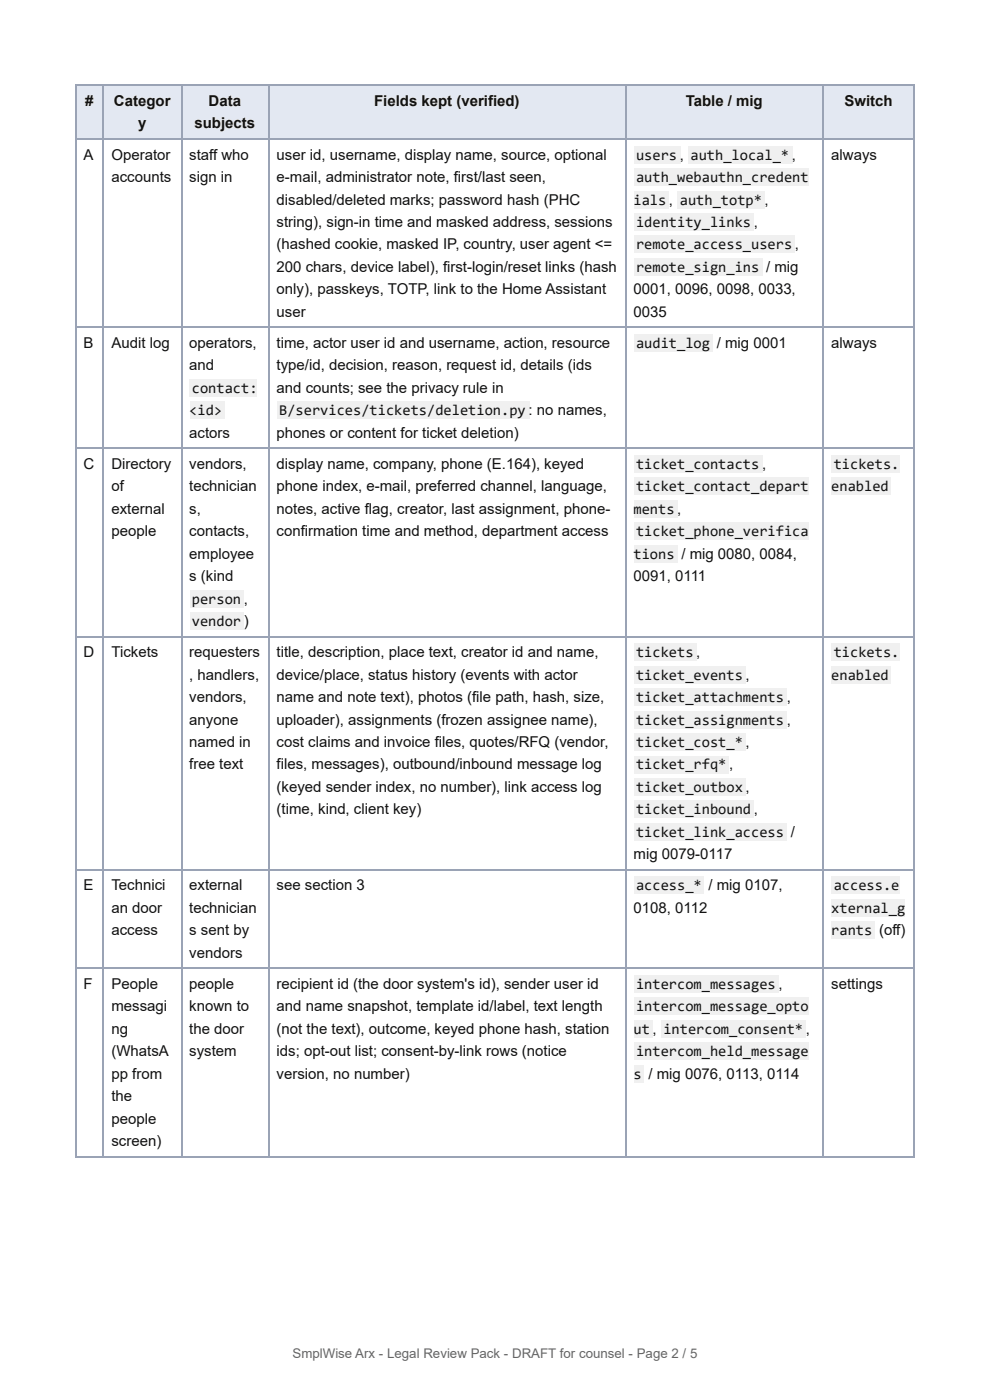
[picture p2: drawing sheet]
<svg xmlns="http://www.w3.org/2000/svg" width="210mm" height="297mm" viewBox="0 0 210 297" stroke-linecap="round" stroke-linejoin="round" font-family="sans-serif">
<defs><g id="words">
<g font-size="3.2" fill="#111">
<text x="18.1" y="22.5">#</text>
<text x="24.2" y="22.5">Categor</text>
<text x="44.2" y="22.5">Data</text>
<text x="79.3" y="22.5">Fields kept (verified)</text>
<text x="145.4" y="22.5">Table / mig</text>
<text x="179" y="22.5">Switch</text>
<text x="29.3" y="27.3">y</text>
<text x="41.2" y="27.3">subjects</text>
<text x="17.7" y="33.9">A</text>
<text x="23.6" y="33.9">Operator</text>
<text x="40.1" y="33.9">staff who</text>
<text x="58.7" y="33.9">user id, username, display name, source, optional</text>
<text x="134.8" y="33.9">users ,</text>
<text x="146.4" y="33.9">auth_local_* ,</text>
<text x="176.2" y="33.9">always</text>
<text x="23.6" y="38.6">accounts</text>
<text x="40.1" y="38.6">sign in</text>
<text x="58.7" y="38.6">e-mail, administrator note, first/last seen,</text>
<text x="134.8" y="38.6">auth_webauthn_credent</text>
<text x="58.7" y="43.4">disabled/deleted marks; password hash (PHC</text>
<text x="134.3" y="43.4">ials</text>
<text x="141.8" y="43.4">,</text>
<text x="144.1" y="43.4">auth_totp* ,</text>
<text x="58.7" y="48.2">string), sign-in time and masked address, sessions</text>
<text x="58.7" y="52.9">(hashed cookie, masked IP, country, user agent &lt;=</text>
<text x="134.8" y="48.2">identity_links</text>
<text x="134.8" y="52.9">remote_access_users</text>
<text x="159.8" y="48.2">,</text>
<text x="168.5" y="52.9">,</text>
<text x="58.7" y="57.7">200 chars, device label), first-login/reset links (hash</text>
<text x="134.8" y="57.7">remote_sign_ins</text>
<text x="162.4" y="57.7">/ mig</text>
<text x="58.7" y="62.4">only), passkeys, TOTP, link to the Home Assistant</text>
<text x="134.3" y="62.4">0001, 0096, 0098, 0033,</text>
<text x="58.7" y="67.2">user</text>
<text x="134.3" y="67.2">0035</text>
<text x="17.7" y="73.8">B</text>
<text x="23.6" y="73.8">Audit log</text>
<text x="40.1" y="73.8">operators,</text>
<text x="58.7" y="73.8">time, actor user id and username, action, resource</text>
<text x="134.8" y="73.8">audit_log</text>
<text x="152" y="73.8">/ mig 0001</text>
<text x="176.2" y="73.8">always</text>
<text x="40.1" y="78.6">and</text>
<text x="40.7" y="83.3">contact:</text>
<text x="58.7" y="78.6">type/id, decision, reason, request id, details (ids</text>
<text x="58.7" y="83.3">and counts; see the privacy rule in</text>
<text x="40.1" y="88.1">&lt;id&gt;</text>
<text x="59.2" y="88.1">B/services/tickets/deletion.py : no names,</text>
<text x="40.1" y="92.9">actors</text>
<text x="58.7" y="92.9">phones or content for ticket deletion)</text>
<text x="17.7" y="99.5">C</text>
<text x="23.6" y="99.5">Directory</text>
<text x="40.1" y="99.5">vendors,</text>
<text x="58.7" y="99.5">display name, company, phone (E.164), keyed</text>
<text x="134.8" y="99.5">ticket_contacts ,</text>
<text x="176.8" y="99.5">tickets.</text>
<text x="23.6" y="104.2">of</text>
<text x="40.1" y="104.2">technician</text>
<text x="58.7" y="104.2">phone index, e-mail, preferred channel, language,</text>
<text x="134.8" y="104.2">ticket_contact_depart</text>
<text x="176.2" y="104.2">enabled</text>
<text x="23.6" y="109">external</text>
<text x="23.6" y="113.8">people</text>
<text x="40.1" y="109">s,</text>
<text x="40.1" y="113.8">contacts,</text>
<text x="58.7" y="109">notes, active flag, creator, last assignment, phone-</text>
<text x="58.7" y="113.8">confirmation time and method, department access</text>
<text x="134.3" y="109">ments ,</text>
<text x="134.8" y="113.8">ticket_phone_verifica</text>
<text x="40.1" y="118.5">employee</text>
<text x="134.3" y="118.5">tions</text>
<text x="144.5" y="118.5">/ mig 0080, 0084,</text>
<text x="40.1" y="123.3">s (kind</text>
<text x="134.3" y="123.3">0091, 0111</text>
<text x="40.7" y="128.1">person</text>
<text x="51.7" y="128.1">,</text>
<text x="40.7" y="132.8">vendor</text>
<text x="51.7" y="132.8">)</text>
<text x="17.7" y="139.4">D</text>
<text x="23.6" y="139.4">Tickets</text>
<text x="40.1" y="139.4">requesters</text>
<text x="58.7" y="139.4">title, description, place text, creator id and name,</text>
<text x="134.8" y="139.4">tickets ,</text>
<text x="176.8" y="139.4">tickets.</text>
<text x="40.1" y="144.2">, handlers,</text>
<text x="40.1" y="149">vendors,</text>
<text x="58.7" y="144.2">device/place, status history (events with actor</text>
<text x="58.7" y="149">name and note text), photos (file path, hash, size,</text>
<text x="134.8" y="144.2">ticket_events</text>
<text x="134.8" y="149">ticket_attachments</text>
<text x="158.1" y="144.2">,</text>
<text x="166.8" y="149">,</text>
<text x="176.2" y="144.2">enabled</text>
<text x="40.1" y="153.7">anyone</text>
<text x="58.7" y="153.7">uploader), assignments (frozen assignee name),</text>
<text x="134.8" y="153.7">ticket_assignments</text>
<text x="166.8" y="153.7">,</text>
<text x="40.1" y="158.5">named in</text>
<text x="58.7" y="158.5">cost claims and invoice files, quotes/RFQ (vendor,</text>
<text x="134.8" y="158.5">ticket_cost_*</text>
<text x="158.1" y="158.5">,</text>
<text x="40.1" y="163.2">free text</text>
<text x="58.7" y="163.2">files, messages), outbound/inbound message log</text>
<text x="134.8" y="163.2">ticket_rfq*</text>
<text x="154.6" y="163.2">,</text>
<text x="58.7" y="168">(keyed sender index, no number), link access log</text>
<text x="58.7" y="172.8">(time, kind, client key)</text>
<text x="134.8" y="168">ticket_outbox</text>
<text x="134.8" y="172.8">ticket_inbound</text>
<text x="158.1" y="168">,</text>
<text x="159.8" y="172.8">,</text>
<text x="134.8" y="177.5">ticket_link_access</text>
<text x="167.7" y="177.5">/</text>
<text x="134.3" y="182.3">mig 0079-0117</text>
<text x="17.7" y="188.9">E</text>
<text x="23.6" y="188.9">Technici</text>
<text x="40.1" y="188.9">external</text>
<text x="58.7" y="188.9">see section 3</text>
<text x="134.8" y="188.9">access_*</text>
<text x="150.2" y="188.9">/ mig 0107,</text>
<text x="176.8" y="188.9">access.e</text>
<text x="23.6" y="193.7">an door</text>
<text x="40.1" y="193.7">technician</text>
<text x="134.3" y="193.7">0108, 0112</text>
<text x="176.2" y="193.7">xternal_g</text>
<text x="23.6" y="198.4">access</text>
<text x="40.1" y="198.4">s sent by</text>
<text x="40.1" y="203.2">vendors</text>
<text x="176.2" y="198.4">rants</text>
<text x="186.4" y="198.4">(off)</text>
<text x="17.7" y="209.8">F</text>
<text x="23.6" y="209.8">People</text>
<text x="40.1" y="209.8">people</text>
<text x="58.7" y="209.8">recipient id (the door system's id), sender user id</text>
<text x="134.8" y="209.8">intercom_messages ,</text>
<text x="176.2" y="209.8">settings</text>
<text x="23.6" y="214.6">messagi</text>
<text x="40.1" y="214.6">known to</text>
<text x="58.7" y="214.6">and name snapshot, template id/label, text length</text>
<text x="134.8" y="214.6">intercom_message_opto</text>
<text x="23.6" y="219.3">ng</text>
<text x="40.1" y="219.3">the door</text>
<text x="58.7" y="219.3">(not the text), outcome, keyed phone hash, station</text>
<text x="134.3" y="219.3">ut,</text>
<text x="140.6" y="219.3">intercom_consent* ,</text>
<text x="23.6" y="224.1">(WhatsA</text>
<text x="40.1" y="224.1">system</text>
<text x="58.7" y="224.1">ids; opt-out list; consent-by-link rows (notice</text>
<text x="134.8" y="224.1">intercom_held_message</text>
<text x="23.6" y="228.9">pp from</text>
<text x="23.6" y="233.6">the</text>
<text x="58.7" y="228.9">version, no number)</text>
<text x="134.3" y="228.9">s</text>
<text x="137.5" y="228.9">/ mig 0076, 0113, 0114</text>
<text x="23.6" y="238.4">people</text>
<text x="23.6" y="243.2">screen)</text>
</g>
<text font-size="2.8" fill="#666" x="62" y="288.1">SmplWise Arx - Legal Review Pack - DRAFT for counsel - Page 2 / 5</text>
</g></defs>
<g fill="#e3e8f2">
<path d="M16.1 18.3h5.9v11.3h-5.9z"/>
<path d="M22 18.3h16.4v11.3h-16.4z"/>
<path d="M38.4 18.3h18.5v11.3h-18.5z"/>
<path d="M56.9 18.3h75.7v11.3h-75.7z"/>
<path d="M132.6 18.3h42v11.3h-42z"/>
<path d="M174.6 18.3h19.3v11.3h-19.3z"/>
</g>
<g fill="none" stroke="#9aa3b5" stroke-width=".26">
<path d="M15.9 18.1h178M16 18v227.5M21.8 18v227.5M38.5 18v227.5M57 18v227.5M132.7 18v227.5M174.5 18v227.5M15.9 29.5h178M15.9 69.5h178M15.9 95.1h178M15.9 135.1h178M15.9 184.5h178"/>
<path d="M15.9 205.4h178M15.9 245.4h178"/>
</g>
<path d="M193.8 18v227.5" fill="none" stroke="#9aa3b5" stroke-width=".25"/>
<g fill="#f0f0f0">
<path d="M134.4 31h9.8v3.7h-9.8z"/>
<path d="M145.8 31h22.2v3.7h-22.2z"/>
<path d="M134.4 35.7h37v3.7h-37z"/>
<path d="M134.4 40.5h7.4v3.7h-7.4z"/>
<path d="M143.7 40.5h18.5v3.7h-18.5z"/>
<path d="M134.4 45.2h25.4v3.7h-25.4z"/>
<path d="M134.4 50h34.1v3.7h-34.1z"/>
<path d="M134.4 54.8h27.3v3.7h-27.3z"/>
<path d="M40.2 80.4h14.3v3.7h-14.3z"/>
<path d="M40.2 85.2h7.4v3.7h-7.4z"/>
<path d="M58.7 85.2h53.5v3.7h-53.5z"/>
<path d="M134.4 70.9h16.7v3.7h-16.7z"/>
<path d="M40.2 125.1h11.4v3.8h-11.4z"/>
<path d="M40.2 129.9h11.4v3.7h-11.4z"/>
<path d="M134.4 96.6h27.3v3.7h-27.3z"/>
<path d="M134.4 101.3h37v3.7h-37z"/>
<path d="M134.4 106.1h9.3v3.7h-9.3z"/>
<path d="M134.4 110.9h37v3.7h-37z"/>
<path d="M134.4 115.6h9.3v3.7h-9.3z"/>
<path d="M176.2 96.6h14.6v3.7h-14.6z"/>
<path d="M176.2 101.3h12.7v3.7h-12.7z"/>
<path d="M134.4 136.5h13.2v3.7h-13.2z"/>
<path d="M134.4 141.3h23.6v3.7h-23.6z"/>
<path d="M134.4 146.1h32.3v3.7h-32.3z"/>
<path d="M134.4 150.8h32.3v3.7h-32.3z"/>
<path d="M134.4 155.6h23.6v3.7h-23.6z"/>
<path d="M134.4 160.3h20.1v3.7h-20.1z"/>
<path d="M134.4 165.1h23.6v3.7h-23.6z"/>
<path d="M134.4 169.9h25.4v3.7h-25.4z"/>
<path d="M134.4 174.6h32.3v3.7h-32.3z"/>
<path d="M176.2 136.5h14.6v3.7h-14.6z"/>
<path d="M176.2 141.3h12.7v3.7h-12.7z"/>
<path d="M134.4 186h14.8v3.7h-14.8z"/>
<path d="M176.2 186h14.6v3.7h-14.6z"/>
<path d="M176.2 190.8h15.6v3.7h-15.6z"/>
<path d="M176.2 195.5h9.3v3.7h-9.3z"/>
<path d="M134.4 206.9h30.7v3.7h-30.7z"/>
<path d="M134.4 211.7h37v3.7h-37z"/>
<path d="M134.4 216.4h4v3.7h-4z"/>
<path d="M140.2 216.4h30.7v3.7h-30.7z"/>
<path d="M134.4 221.2h37v3.7h-37z"/>
<path d="M134.4 226h2.1v3.7h-2.1z"/>
</g>
<use href="#words"/>
</svg>
